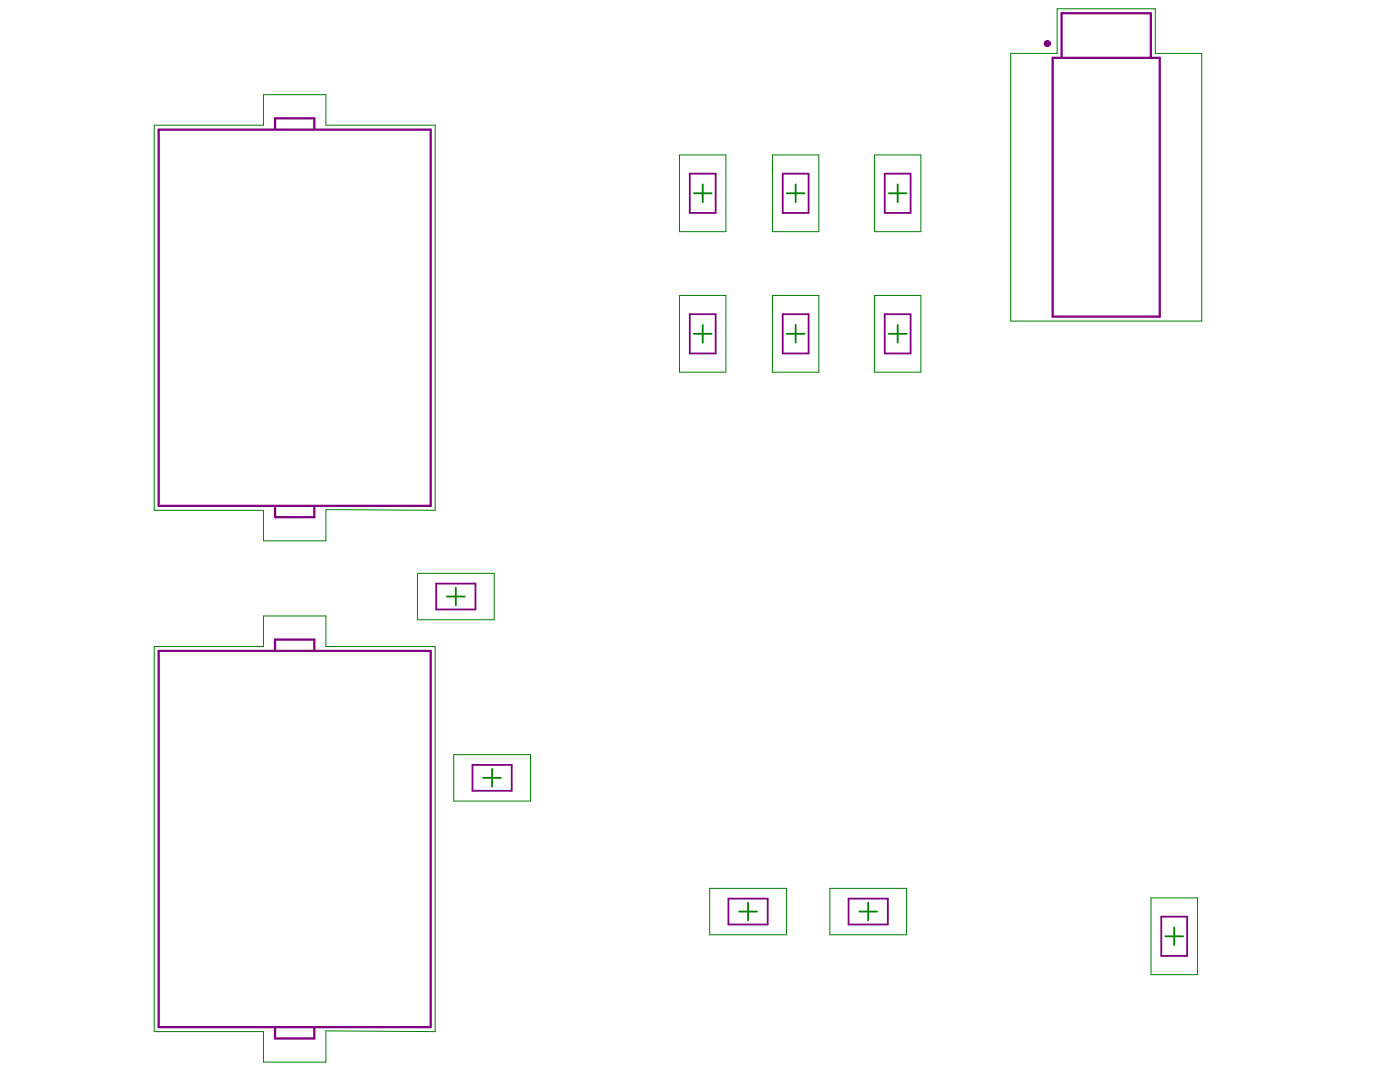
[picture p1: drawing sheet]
<svg xmlns="http://www.w3.org/2000/svg" width="279mm" height="216mm" viewBox="0 0 279 216" stroke-linecap="round" stroke-linejoin="round" font-family="sans-serif">
<g fill="none" stroke="#008000" stroke-width=".2">
<path d="M201.7 10.7h9.3v-8.9h19.6v8.9h9.2v53.4h-38.1zM30.8 25h21.8v-6.1h12.4v6.1h21.8v76.8l-21.8-.1v6.2h-12.4v-6.1h-21.8zM135.6 30.9h9.3v15.3h-9.3zM154.2 30.9h9.2v15.3h-9.2zM174.5 30.9h9.3v15.3h-9.3zM135.6 59h9.3v15.3h-9.3zM154.2 59h9.2v15.3h-9.2zM174.5 59h9.3v15.3h-9.3zM83.3 114.4h15.3v9.3h-15.3zM30.8 129h21.8v-6.1h12.4v6.1h21.8v76.8l-21.8-.1v6.2h-12.4v-6.1h-21.8zM90.6 150.6h15.3v9.2h-15.3zM141.6 177.3h15.3v9.2h-15.3z"/>
<path d="M165.6 177.3h15.3v9.2h-15.3zM229.7 179.2h9.3v15.3h-9.3z"/>
</g>
<g fill="none" stroke="#008000" stroke-width=".36">
<path d="M138.5 38.6h3.5M140.2 36.8v3.6M157 38.6h3.6M158.8 36.8v3.6M177.4 38.6h3.5M179.1 36.8v3.6M138.5 66.6h3.5M140.2 64.8v3.6M157 66.6h3.6M158.8 64.8v3.6M177.4 66.6h3.5M179.1 64.8v3.6"/>
<path d="M89.2 119h3.6M91 117.3v3.5M96.4 155.2h3.6M98.2 153.4v3.6M147.5 181.9h3.6M149.3 180.1v3.6M171.5 181.9h3.5M173.3 180.1v3.6M232.6 186.8h3.5M234.3 185v3.6"/>
</g>
<path d="M210.1 11.5h21.4v51.7h-21.4zM211.9 11.5v-8.9h17.8v8.9M31.7 25.9h54.3v75h-54.3zM54.9 25.8v-2.2h7.8v2.2M54.9 101v2.2h7.8v-2.2M31.7 129.9h54.3v75.1h-54.3zM54.9 129.8v-2.2h7.8v2.2M54.9 205v2.2h7.8v-2.2" fill="none" stroke="#800080" stroke-width=".45"/>
<path d="M137.7 34.7h5.1v7.8h-5.1zM156.2 34.7h5.2v7.8h-5.2zM176.6 34.7h5.1v7.8h-5.1zM137.7 62.7h5.1v7.8h-5.1zM156.2 62.7h5.2v7.8h-5.2zM176.6 62.7h5.1v7.8h-5.1zM87.1 116.4h7.8v5.2h-7.8zM94.3 152.6h7.8v5.2h-7.8zM145.4 179.3h7.8v5.2h-7.8zM169.3 179.3h7.9v5.2h-7.9zM231.8 182.9h5.1v7.8h-5.1z" fill="none" stroke="#800080" stroke-width=".36"/>
<circle cx="209" cy="8.7" r=".36" fill="none" stroke="#800080" stroke-width=".71"/>
</svg>
